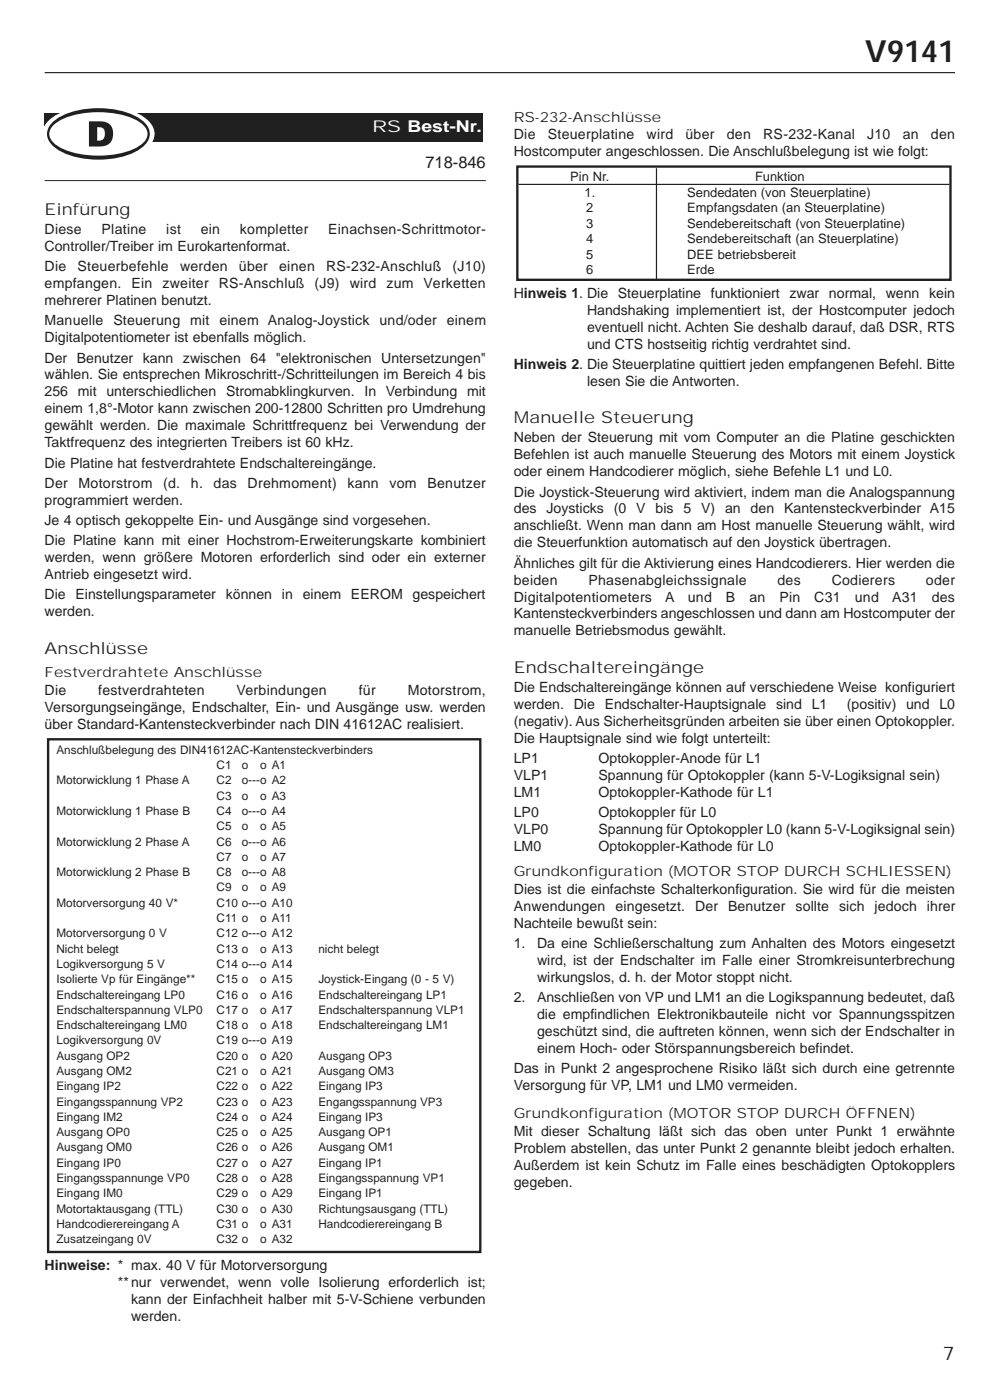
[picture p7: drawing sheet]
<svg xmlns="http://www.w3.org/2000/svg" width="210mm" height="294mm" viewBox="0 0 210 294" stroke-linecap="round" stroke-linejoin="round" font-family="sans-serif">
<defs><g id="words">
<text font-size="6.4" fill="#231f20" x="181.5" y="13">V9141</text>
<text font-size="4" fill="#231f20" x="197.8" y="285.6">7</text>
<g font-size="3.5" fill="#231f20">
<text x="89.3" y="35.3">718-846</text>
<text x="9.4" y="45.1">Einfürung</text>
<text x="107.9" y="88.9">Manuelle Steuerung</text>
<text x="9.4" y="137.2">Anschlüsse</text>
<text x="107.9" y="141.2">Endschaltereingänge</text>
</g>
<text font-size="3.4" fill="#fff" x="78.1" y="27.8">RS Best-Nr.</text>
<g font-size="3" fill="#231f20">
<text x="107.8" y="25.5">RS-232-Anschlüsse</text>
<text x="107.8" y="29.3">Die</text>
<text x="115" y="29.3">Steuerplatine</text>
<text x="135.7" y="29.3">wird</text>
<text x="143.9" y="29.3">über</text>
<text x="152.6" y="29.3">den</text>
<text x="160.2" y="29.3">RS-232-Kanal</text>
<text x="182" y="29.3">J10</text>
<text x="189.5" y="29.3">an</text>
<text x="195.4" y="29.3">den</text>
<text x="107.8" y="32.8">Hostcomputer angeschlossen. Die Anschlußbelegung ist wie folgt:</text>
<text x="9.4" y="49.1">Diese</text>
<text x="9.4" y="52.7">Controller/Treiber im Eurokartenformat.</text>
<text x="21.3" y="49.1">Platine</text>
<text x="34.9" y="49.1">ist</text>
<text x="42.1" y="49.1">ein</text>
<text x="50.4" y="49.1">kompletter</text>
<text x="68.9" y="49.1">Einachsen-Schrittmotor-</text>
<text x="9.4" y="56.9">Die</text>
<text x="16.3" y="56.9">Steuerbefehle</text>
<text x="37.8" y="56.9">werden</text>
<text x="50.1" y="56.9">über</text>
<text x="58.6" y="56.9">einen</text>
<text x="68.4" y="56.9">RS-232-Anschluß</text>
<text x="95" y="56.9">(J10)</text>
<text x="9.4" y="60.5">empfangen.</text>
<text x="9.4" y="64">mehrerer Platinen benutzt.</text>
<text x="27.6" y="60.5">Ein</text>
<text x="34.1" y="60.5">zweiter</text>
<text x="45.9" y="60.5">RS-Anschluß</text>
<text x="66" y="60.5">(J9)</text>
<text x="73.4" y="60.5">wird</text>
<text x="81.1" y="60.5">zum</text>
<text x="88.9" y="60.5">Verketten</text>
<text x="107.8" y="62.5">Hinweis 1. Die Steuerplatine funktioniert zwar normal, wenn kein</text>
<text x="9.4" y="68.3">Manuelle</text>
<text x="9.4" y="71.8">Digitalpotentiometer ist ebenfalls möglich.</text>
<text x="23.8" y="68.3">Steuerung</text>
<text x="39.9" y="68.3">mit</text>
<text x="46.1" y="68.3">einem Analog-Joystick</text>
<text x="79.7" y="68.3">und/oder</text>
<text x="93.8" y="68.3">einem</text>
<text x="123.2" y="66.1">Handshaking implementiert ist, der Hostcomputer jedoch</text>
<text x="123.2" y="69.6">eventuell nicht. Achten Sie deshalb darauf, daß DSR, RTS</text>
<text x="9.4" y="76.1">Der Benutzer kann zwischen 64 &quot;elektronischen Untersetzungen&quot;</text>
<text x="107.8" y="77.5">Hinweis 2. Die Steuerplatine quittiert jeden empfangenen Befehl. Bitte</text>
<text x="123.2" y="73.2">und CTS hostseitig richtig verdrahtet sind.</text>
<text x="9.4" y="79.7">wählen. Sie entsprechen Mikroschritt-/Schritteilungen im Bereich 4 bis</text>
<text x="9.4" y="83.2">256 mit unterschiedlichen Stromabklingkurven. In Verbindung mit</text>
<text x="123.2" y="81">lesen Sie die Antworten.</text>
<text x="9.4" y="86.8">einem 1,8°-Motor kann zwischen 200-12800 Schritten pro Umdrehung</text>
<text x="9.4" y="90.3">gewählt werden. Die maximale Schrittfrequenz bei Verwendung der</text>
<text x="9.4" y="93.9">Taktfrequenz des integrierten Treibers ist 60 kHz.</text>
<text x="107.9" y="92.9">Neben der Steuerung mit vom Computer an die Platine geschickten</text>
<text x="9.4" y="98.1">Die Platine hat festverdrahtete Endschaltereingänge.</text>
<text x="107.9" y="96.4">Befehlen ist auch manuelle Steuerung des Motors mit einem Joystick</text>
<text x="107.9" y="100">oder einem Handcodierer möglich, siehe Befehle L1 und L0.</text>
<text x="9.4" y="102.4">Der</text>
<text x="9.4" y="105.9">programmiert werden.</text>
<text x="16.5" y="102.4">Motorstrom</text>
<text x="34.2" y="102.4">(d.</text>
<text x="40.1" y="102.4">h.</text>
<text x="44.8" y="102.4">das</text>
<text x="52" y="102.4">Drehmoment)</text>
<text x="72.9" y="102.4">kann</text>
<text x="81.8" y="102.4">vom</text>
<text x="89.7" y="102.4">Benutzer</text>
<text x="107.9" y="104.2">Die Joystick-Steuerung wird aktiviert, indem man die Analogspannung</text>
<text x="107.9" y="107.8">des Joysticks (0 V bis 5 V) an den Kantensteckverbinder A15</text>
<text x="9.4" y="110.2">Je 4 optisch gekoppelte Ein- und Ausgänge sind vorgesehen.</text>
<text x="107.9" y="111.3">anschließt. Wenn man dann am Host manuelle Steuerung wählt, wird</text>
<text x="9.4" y="114.5">Die Platine kann mit einer Hochstrom-Erweiterungskarte kombiniert</text>
<text x="9.4" y="118">werden, wenn größere Motoren erforderlich sind oder ein externer</text>
<text x="107.9" y="114.9">die Steuerfunktion automatisch auf den Joystick übertragen.</text>
<text x="107.9" y="119.2">Ähnliches gilt für die Aktivierung eines Handcodierers. Hier werden die</text>
<text x="9.4" y="121.6">Antrieb eingesetzt wird.</text>
<text x="9.4" y="125.8">Die Einstellungsparameter können in einem EEROM gespeichert</text>
<text x="107.9" y="122.7">beiden</text>
<text x="123.5" y="122.7">Phasenabgleichssignale</text>
<text x="163.2" y="122.7">des</text>
<text x="174.6" y="122.7">Codierers</text>
<text x="194.4" y="122.7">oder</text>
<text x="9.4" y="129.4">werden.</text>
<text x="107.9" y="126.3">Digitalpotentiometers</text>
<text x="107.9" y="129.8">Kantensteckverbinders angeschlossen und dann am Hostcomputer der</text>
<text x="139.6" y="126.3">A</text>
<text x="144.4" y="126.3">und</text>
<text x="152.4" y="126.3">B</text>
<text x="157.3" y="126.3">an</text>
<text x="163.6" y="126.3">Pin</text>
<text x="170.9" y="126.3">C31</text>
<text x="179.4" y="126.3">und</text>
<text x="187.2" y="126.3">A31</text>
<text x="195.6" y="126.3">des</text>
<text x="107.9" y="133.4">manuelle Betriebsmodus gewählt.</text>
<text x="9.4" y="142.2">Festverdrahtete Anschlüsse</text>
<text x="9.4" y="145.9">Die</text>
<text x="9.4" y="149.5">Versorgungseingänge, Endschalter, Ein- und Ausgänge usw. werden</text>
<text x="20.6" y="145.9">festverdrahteten</text>
<text x="49.6" y="145.9">Verbindungen</text>
<text x="75.3" y="145.9">für</text>
<text x="85.6" y="145.9">Motorstrom,</text>
<text x="107.9" y="145.2">Die Endschaltereingänge können auf verschiedene Weise konfiguriert</text>
<text x="107.9" y="148.8">werden. Die Endschalter-Hauptsignale sind L1</text>
<text x="177.8" y="148.8">(positiv) und L0</text>
<text x="9.4" y="153">über Standard-Kantensteckverbinder nach DIN 41612AC realisiert.</text>
<text x="107.9" y="152.3">(negativ). Aus Sicherheitsgründen arbeiten sie über einen Optokoppler.</text>
<text x="107.9" y="155.9">Die Hauptsignale sind wie folgt unterteilt:</text>
<text x="107.9" y="160.1">LP1</text>
<text x="125.6" y="160.1">Optokoppler-Anode für L1</text>
<text x="107.9" y="163.7">VLP1</text>
<text x="107.9" y="167.3">LM1</text>
<text x="125.6" y="163.7">Spannung für Optokoppler (kann 5-V-Logiksignal sein)</text>
<text x="125.6" y="167.3">Optokoppler-Kathode für L1</text>
<text x="107.9" y="171.5">LP0</text>
<text x="125.6" y="171.5">Optokoppler für L0</text>
<text x="107.9" y="175.1">VLP0</text>
<text x="107.9" y="178.6">LM0</text>
<text x="125.6" y="175.1">Spannung für Optokoppler L0 (kann 5-V-Logiksignal sein)</text>
<text x="125.6" y="178.6">Optokoppler-Kathode für L0</text>
<text x="107.9" y="183.8">Grundkonfiguration (MOTOR STOP DURCH SCHLIESSEN)</text>
<text x="107.9" y="187.6">Dies ist die einfachste Schalterkonfiguration. Sie wird für die meisten</text>
<text x="107.9" y="191.1">Anwendungen</text>
<text x="129.2" y="191.1">eingesetzt.</text>
<text x="145.9" y="191.1">Der</text>
<text x="152.8" y="191.1">Benutzer</text>
<text x="167" y="191.1">sollte</text>
<text x="176.1" y="191.1">sich</text>
<text x="183.6" y="191.1">jedoch</text>
<text x="194.5" y="191.1">ihrer</text>
<text x="107.9" y="194.7">Nachteile bewußt sein:</text>
<text x="107.9" y="199">1.</text>
<text x="112.7" y="199">Da eine Schließerschaltung zum Anhalten des Motors eingesetzt</text>
<text x="112.7" y="202.5">wird, ist der Endschalter im Falle einer Stromkreisunterbrechung</text>
<text x="112.7" y="206.1">wirkungslos, d. h. der Motor stoppt nicht.</text>
<text x="107.9" y="210.3">2.</text>
<text x="112.7" y="210.3">Anschließen von VP und LM1 an die Logikspannung bedeutet, daß</text>
<text x="112.7" y="213.9">die empfindlichen Elektronikbauteile nicht vor Spannungsspitzen</text>
<text x="112.7" y="217.4">geschützt sind, die auftreten können, wenn sich der Endschalter in</text>
<text x="112.7" y="221">einem Hoch- oder Störspannungsbereich befindet.</text>
<text x="107.9" y="225.2">Das in Punkt 2 angesprochene Risiko läßt sich durch eine getrennte</text>
<text x="107.9" y="228.8">Versorgung für VP, LM1 und LM0 vermeiden.</text>
<text x="107.9" y="234.7">Grundkonfiguration (MOTOR STOP DURCH ÖFFNEN)</text>
<text x="107.9" y="238.5">Mit dieser Schaltung läßt sich das oben unter Punkt 1 erwähnte</text>
<text x="107.9" y="242">Problem abstellen, das unter Punkt 2 genannte bleibt jedoch erhalten.</text>
<text x="107.9" y="245.6">Außerdem ist kein Schutz im Falle eines beschädigten Optokopplers</text>
<text x="107.9" y="249.1">gegeben.</text>
<text x="9.4" y="266.6">Hinweise: * max. 40 V für Motorversorgung</text>
<text x="24.8" y="270.2">**nur verwendet, wenn volle Isolierung erforderlich ist;</text>
<text x="27.5" y="273.7">kann der Einfachheit halber mit 5-V-Schiene verbunden</text>
<text x="27.5" y="277.3">werden.</text>
</g>
<g font-size="2.7" fill="#231f20">
<text x="119.7" y="38">Pin Nr.</text>
<text x="122.7" y="41.3">1.</text>
<text x="144.3" y="41.3">Sendedaten (von Steuerplatine)</text>
<text x="158.5" y="38">Funktion</text>
<text x="123.1" y="44.5">2</text>
<text x="123.1" y="47.8">3</text>
<text x="144.3" y="44.5">Empfangsdaten (an Steuerplatine)</text>
<text x="144.3" y="47.8">Sendebereitschaft (von Steuerplatine)</text>
<text x="123.1" y="51">4</text>
<text x="144.3" y="51">Sendebereitschaft (an Steuerplatine)</text>
<text x="123.1" y="54.3">5</text>
<text x="123.1" y="57.6">6</text>
<text x="144.3" y="54.3">DEE betriebsbereit</text>
<text x="144.3" y="57.6">Erde</text>
</g>
<g font-size="2.5" fill="#231f20">
<text x="11.9" y="158.2">Anschlußbelegung des DIN41612AC-Kantensteckverbinders</text>
<text x="45.5" y="161.4">C1</text>
<text x="50.7" y="161.4">o</text>
<text x="54.6" y="161.4">o A1</text>
<text x="11.9" y="164.6">Motorwicklung 1 Phase A</text>
<text x="45.5" y="167.9">C3</text>
<text x="45.5" y="164.6">C2</text>
<text x="50.7" y="164.6">o---o A2</text>
<text x="50.7" y="167.9">o</text>
<text x="54.6" y="167.9">o A3</text>
<text x="11.9" y="171.1">Motorwicklung 1 Phase B</text>
<text x="45.5" y="171.1">C4</text>
<text x="50.7" y="171.1">o---o A4</text>
<text x="11.9" y="177.5">Motorwicklung 2 Phase A</text>
<text x="45.5" y="174.3">C5</text>
<text x="45.5" y="177.5">C6</text>
<text x="50.7" y="174.3">o</text>
<text x="50.7" y="177.5">o---o A6</text>
<text x="54.6" y="174.3">o A5</text>
<text x="11.9" y="183.9">Motorwicklung 2 Phase B</text>
<text x="45.5" y="180.7">C7</text>
<text x="45.5" y="183.9">C8</text>
<text x="50.7" y="180.7">o</text>
<text x="50.7" y="183.9">o---o A8</text>
<text x="54.6" y="180.7">o A7</text>
<text x="11.9" y="190.3">Motorversorgung 40 V*</text>
<text x="45.5" y="187.1">C9</text>
<text x="45.5" y="190.3">C10 o---o A10</text>
<text x="50.7" y="187.1">o</text>
<text x="54.6" y="187.1">o A9</text>
<text x="11.9" y="196.7">Motorversorgung 0 V</text>
<text x="45.5" y="193.5">C11 o</text>
<text x="45.5" y="196.7">C12 o---o A12</text>
<text x="54.6" y="193.5">o A11</text>
<text x="11.9" y="200">Nicht belegt</text>
<text x="11.9" y="203.2">Logikversorgung 5 V</text>
<text x="45.5" y="200">C13 o</text>
<text x="45.5" y="203.2">C14 o---o A14</text>
<text x="54.6" y="200">o A13</text>
<text x="66.8" y="200">nicht belegt</text>
<text x="11.9" y="206.4">Isolierte Vp für Eingänge**</text>
<text x="11.9" y="209.6">Endschaltereingang LP0</text>
<text x="45.5" y="206.4">C15 o</text>
<text x="45.5" y="209.6">C16 o</text>
<text x="54.6" y="206.4">o A15</text>
<text x="54.6" y="209.6">o A16</text>
<text x="66.8" y="206.4">Joystick-Eingang (0 - 5 V)</text>
<text x="66.8" y="209.6">Endschaltereingang LP1</text>
<text x="11.9" y="212.8">Endschalterspannung VLP0</text>
<text x="45.5" y="212.8">C17 o</text>
<text x="54.6" y="212.8">o A17</text>
<text x="66.8" y="212.8">Endschalterspannung VLP1</text>
<text x="11.9" y="216">Endschaltereingang LM0</text>
<text x="11.9" y="219.2">Logikversorgung 0V</text>
<text x="45.5" y="216">C18 o</text>
<text x="45.5" y="219.2">C19 o---o A19</text>
<text x="54.6" y="216">o A18</text>
<text x="66.8" y="216">Endschaltereingang LM1</text>
<text x="11.9" y="222.4">Ausgang OP2</text>
<text x="11.9" y="225.6">Ausgang OM2</text>
<text x="45.5" y="222.4">C20 o</text>
<text x="45.5" y="225.6">C21 o</text>
<text x="54.6" y="222.4">o A20</text>
<text x="54.6" y="225.6">o A21</text>
<text x="66.8" y="222.4">Ausgang OP3</text>
<text x="66.8" y="225.6">Ausgang OM3</text>
<text x="11.9" y="228.8">Eingang IP2</text>
<text x="11.9" y="232.1">Eingangsspannung VP2</text>
<text x="45.5" y="228.8">C22 o</text>
<text x="45.5" y="232.1">C23 o</text>
<text x="54.6" y="228.8">o A22</text>
<text x="54.6" y="232.1">o A23</text>
<text x="66.8" y="228.8">Eingang IP3</text>
<text x="66.8" y="232.1">Engangsspannung VP3</text>
<text x="11.9" y="235.3">Eingang IM2</text>
<text x="11.9" y="238.5">Ausgang OP0</text>
<text x="45.5" y="235.3">C24 o</text>
<text x="45.5" y="238.5">C25 o</text>
<text x="54.6" y="235.3">o A24</text>
<text x="54.6" y="238.5">o A25</text>
<text x="66.8" y="235.3">Eingang IP3</text>
<text x="66.8" y="238.5">Ausgang OP1</text>
<text x="11.9" y="241.7">Ausgang OM0</text>
<text x="11.9" y="244.9">Eingang IP0</text>
<text x="45.5" y="241.7">C26 o</text>
<text x="45.5" y="244.9">C27 o</text>
<text x="54.6" y="241.7">o A26</text>
<text x="54.6" y="244.9">o A27</text>
<text x="66.8" y="241.7">Ausgang OM1</text>
<text x="66.8" y="244.9">Eingang IP1</text>
<text x="11.9" y="248.1">Eingangsspannunge VP0</text>
<text x="11.9" y="251.3">Eingang IM0</text>
<text x="45.5" y="248.1">C28 o</text>
<text x="45.5" y="251.3">C29 o</text>
<text x="54.6" y="248.1">o A28</text>
<text x="54.6" y="251.3">o A29</text>
<text x="66.8" y="248.1">Eingangsspannung VP1</text>
<text x="66.8" y="251.3">Eingang IP1</text>
<text x="11.9" y="254.5">Motortaktausgang (TTL)</text>
<text x="11.9" y="257.7">Handcodierereingang A</text>
<text x="45.5" y="254.5">C30 o</text>
<text x="45.5" y="257.7">C31 o</text>
<text x="54.6" y="254.5">o A30</text>
<text x="54.6" y="257.7">o A31</text>
<text x="66.8" y="254.5">Richtungsausgang (TTL)</text>
<text x="66.8" y="257.7">Handcodierereingang B</text>
<text x="11.9" y="261">Zusatzeingang 0V</text>
<text x="45.5" y="261">C32 o</text>
<text x="54.6" y="261">o A32</text>
</g>
</g></defs>
<path d="M9.4 37.9h92.6" fill="none" stroke="#231f20" stroke-width=".21"/>
<path d="M108.8 35.2h90.5v23.3h-90.5z" fill-rule="evenodd" fill="#fff"/>
<path d="M108.8 38.7h90.5" fill="none" stroke="#231f20" stroke-width=".25"/>
<path d="M108.6 35h90.9v23.7h-90.9z" fill="none" stroke="#231f20" stroke-width=".49"/>
<path d="M10.3 155.4h90.3v107.1h-90.3z" fill-rule="evenodd" fill="#fff"/>
<path d="M10.1 155.2h90.7v107.6h-90.7z" fill="none" stroke="#231f20" stroke-width=".49"/>
<path d="M9.4 23.7h91.9v6h-91.9z" fill="#231f20"/>
<path d="M10.5 25.1a14.2 14.2 0 0 1 10.2-2.8 14.2 14.2 0 0 1 10.1 2.8 3.7 3.7 0 0 1 0 6.1 11.7 11.7 0 0 1-8.5 2.5h-3.2a11.3 11.3 0 0 1-9.3-3.2l-.5-.8v-3.2z" fill="#fff"/>
<path d="M10.7 26a12.6 12.6 0 0 1 8.5-3.2 16.3 16.3 0 0 1 10.8 2.6 3.3 3.3 0 0 1 0 5.4 15.5 15.5 0 0 1-10.8 2.7 12.6 12.6 0 0 1-8.5-3.3 3 3 0 0 1 0-4.2z" fill="#231f20"/>
<path d="M11.3 26.2a14.5 14.5 0 0 1 9.4-2.6 14.5 14.5 0 0 1 9.3 2.6 2.41 2.41 0 0 1 0 3.8 14.5 14.5 0 0 1-9.3 2.7 14.5 14.5 0 0 1-9.4-2.7 2.41 2.41 0 0 1 0-3.8z" fill="#fff"/>
<path d="M20.4 26.7a1.21 1.21 0 0 1 1.6 1.4 1.26 1.26 0 0 1-1.6 1.4zM18.7 25.5v5.3a6.3 6.3 0 0 0 4.1-.5 2.69 2.69 0 0 0 .9-2.7 2.69 2.69 0 0 0-2-2.1z" fill-rule="evenodd" fill="#231f20"/>
<path d="M9.4 15.2h191.1M137.8 35.3v23.5" fill="none" stroke="#231f20" stroke-width=".25"/>
<use href="#words"/>
</svg>
